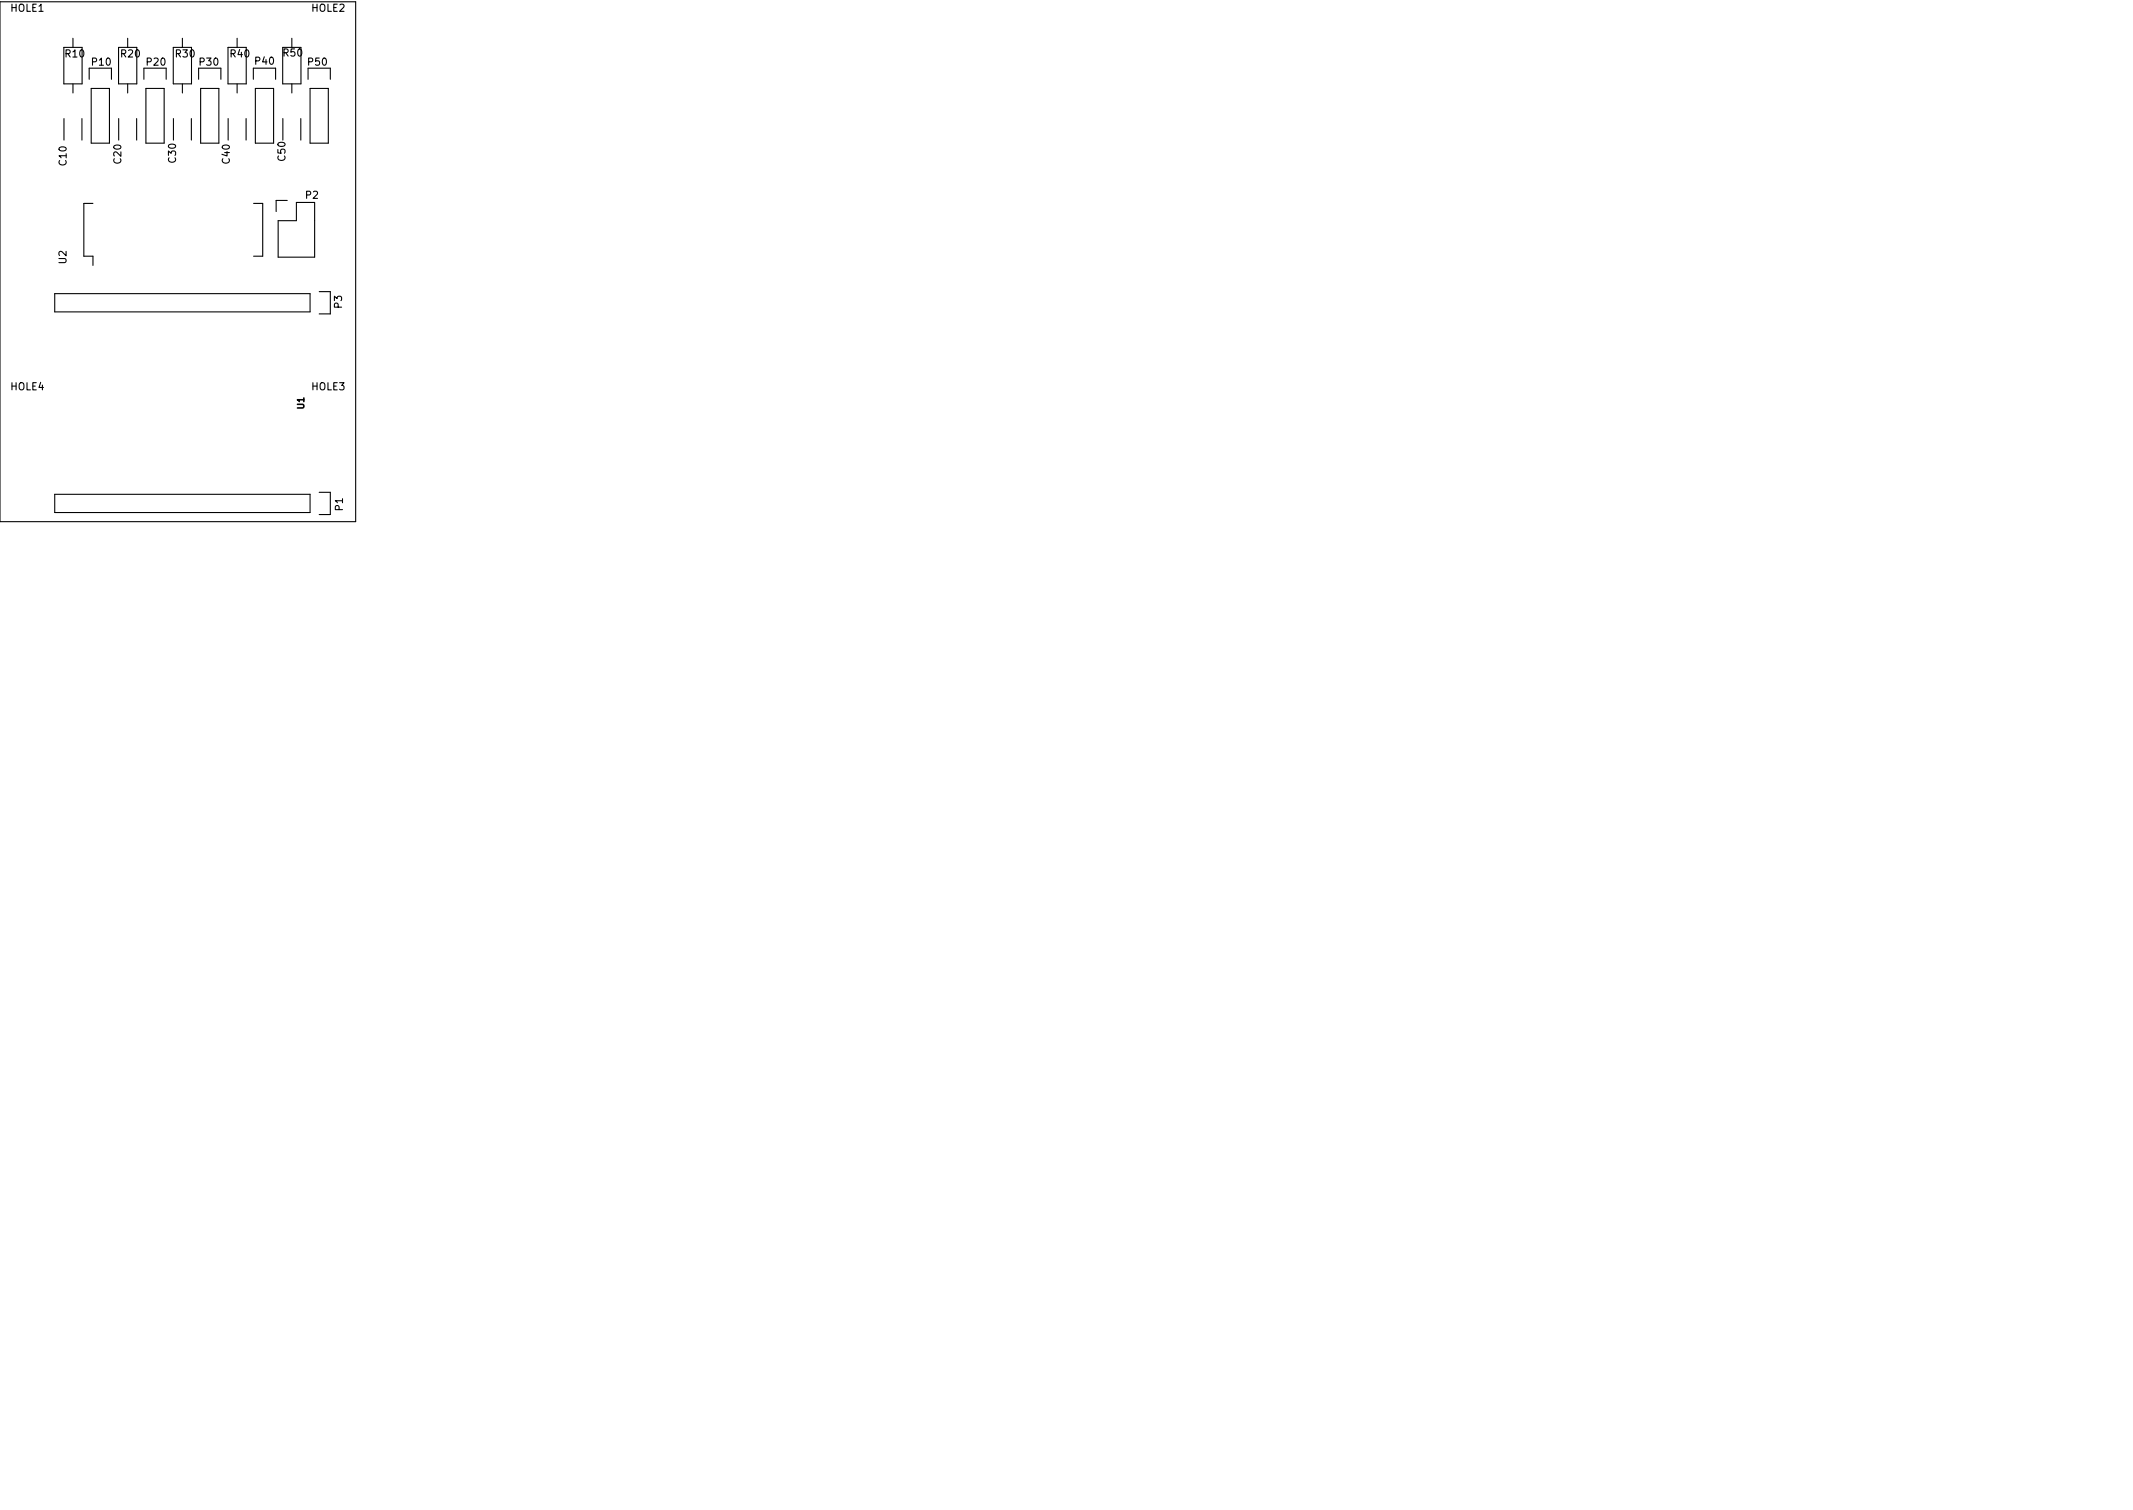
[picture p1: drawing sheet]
<svg xmlns="http://www.w3.org/2000/svg" width="297mm" height="210mm" viewBox="0 0 297 210" stroke-linecap="round" stroke-linejoin="round" font-family="sans-serif">
<defs><g id="words">
<g font-size="1.4">
<text x="1.5" y="1.6">HOLE1</text>
<text x="43.4" y="1.6">HOLE2</text>
<text x="9.1" y="8">R10</text>
<text x="12.9" y="9.1">P10</text>
<text x="16.9" y="8">R20</text>
<text x="20.5" y="9.1">P20</text>
<text x="24.5" y="8">R30</text>
<text x="27.8" y="9.1">P30</text>
<text x="32.1" y="8">R40</text>
<text x="35.6" y="9">P40</text>
<text x="39.5" y="7.9">R50</text>
<text x="43" y="9.1">P50</text>
<text x="9.3" y="23" transform="rotate(-90 9.3 23)">C10</text>
<text x="16.9" y="22.7" transform="rotate(-90 16.9 22.7)">C20</text>
<text x="24.5" y="22.6" transform="rotate(-90 24.5 22.6)">C30</text>
<text x="32" y="22.7" transform="rotate(-90 32 22.7)">C40</text>
<text x="39.7" y="22.4" transform="rotate(-90 39.7 22.4)">C50</text>
<text x="42.6" y="27.7">P2</text>
<text x="9.2" y="36.7" transform="rotate(-90 9.2 36.7)">U2</text>
<text x="47.6" y="42.9" transform="rotate(-90 47.6 42.9)">P3</text>
<text x="1.5" y="54.3">HOLE4</text>
<text x="43.4" y="54.3">HOLE3</text>
<text x="47.7" y="71.1" transform="rotate(-90 47.7 71.1)">P1</text>
</g>
<text font-size="1.2" x="42.4" y="56.9" transform="rotate(-90 42.4 56.9)">U1</text>
</g></defs>
<g fill="none" stroke="#000" stroke-width=".15">
<path d="M0 .2h49.5v72.4h-49.5zM8.9 6.6h2.5v5.1h-2.5zM8.9 16.5v3M10.2 5.3v1.3M10.2 11.7v1.2M11.4 16.5v3M12.4 11v-1.5h3.1v1.5M12.7 12.3h2.5v7.6h-2.5zM16.5 6.6h2.5v5.1h-2.5zM16.5 16.5v3M17.8 5.3v1.3M17.8 11.7v1.2"/>
<path d="M19 16.5v3M20 11v-1.5h3.1v1.5M20.3 12.3h2.6v7.6h-2.6zM24.1 6.6h2.6v5.1h-2.6zM24.1 16.5v3M25.4 5.3v1.3M25.4 11.7v1.2M26.6 16.5v3M27.7 11v-1.5h3.1v1.5M27.9 12.3h2.6v7.6h-2.6zM31.7 6.6h2.6v5.1h-2.6zM31.8 16.5v3"/>
<path d="M33 5.3v1.3M33 11.7v1.2M34.3 16.5v3M35.3 11v-1.5h3.1v1.5M35.6 12.3h2.5v7.6h-2.5zM39.4 6.6h2.5v5.1h-2.5zM39.4 16.5v3M40.6 5.3v1.3M40.6 11.7v1.2M41.9 16.5v3M42.9 11v-1.5h3.1v1.5M43.2 12.3h2.5v7.6h-2.5z"/>
<path d="M12.9 28.3h-1.2v7.4h1.2v1.3M35.3 28.3h1.3v7.4h-1.3M40 27.9h-1.5v1.6M41.3 28.2h2.5v7.6h-5.1v-5.1h2.6zM7.6 40.9h35.6v2.5h-35.6zM44.4 40.6h1.6v3.1h-1.6M7.6 68.8h35.6v2.6h-35.6zM44.4 68.5h1.6v3.1h-1.6"/>
</g>
<use href="#words"/>
</svg>
